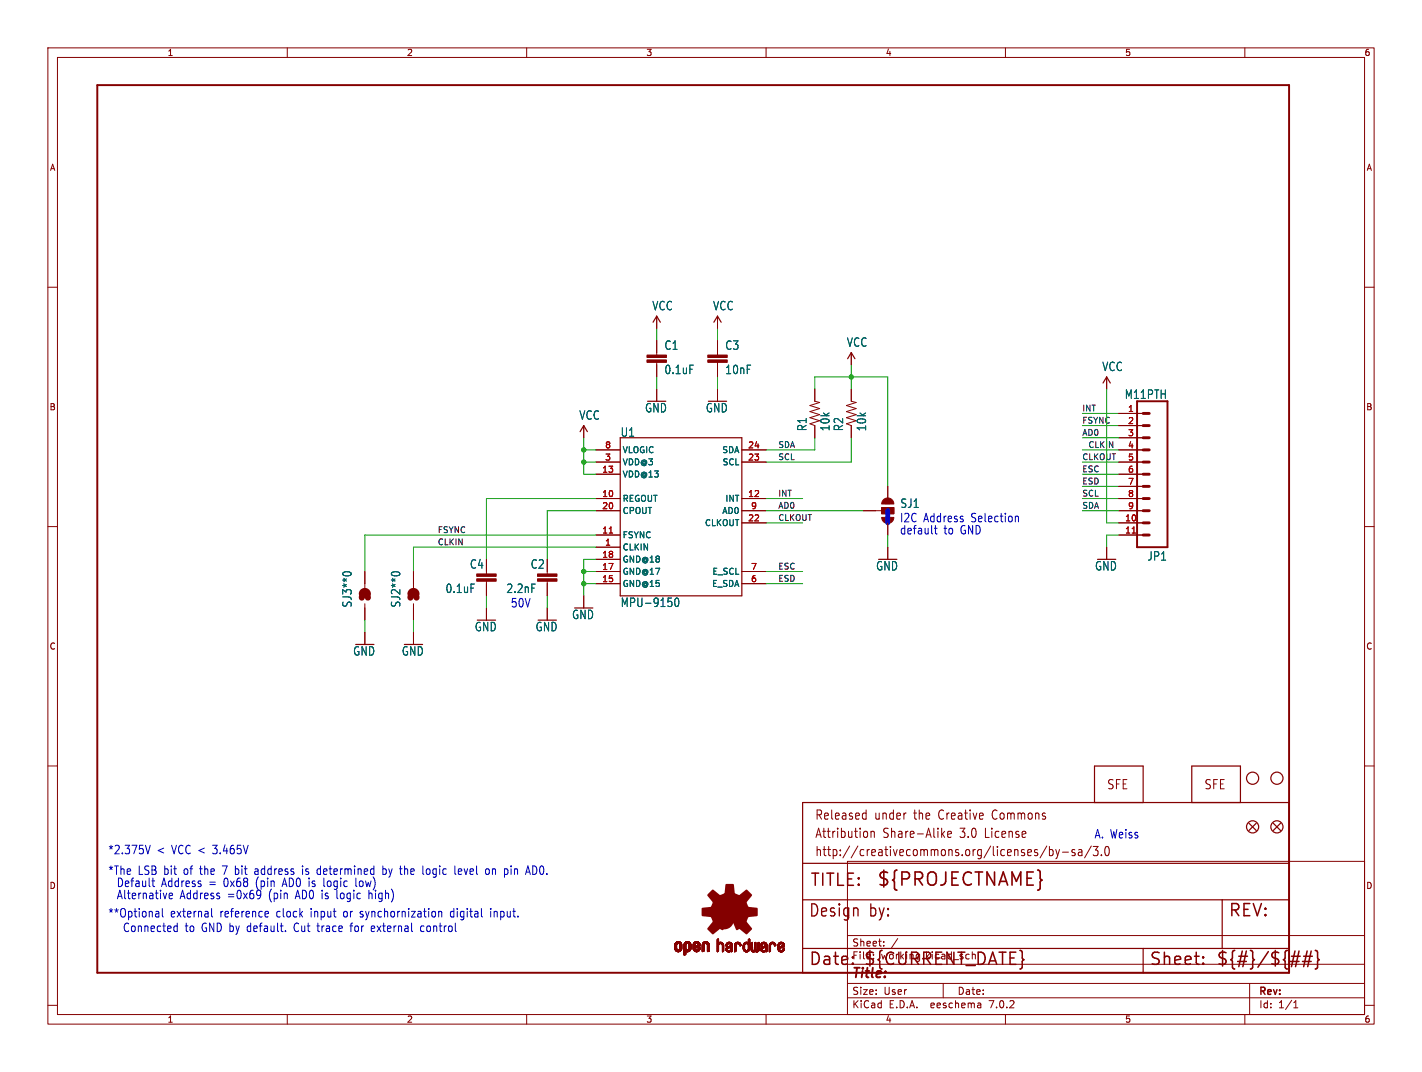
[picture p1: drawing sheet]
<svg xmlns="http://www.w3.org/2000/svg" width="297mm" height="224mm" viewBox="0 0 297 224" stroke-linecap="round" stroke-linejoin="round" font-family="sans-serif">
<defs><g id="words">
<text font-size="3.8" fill="#840000" x="183.1" y="185.4">${PROJECTNAME}</text>
<g font-size="3.5" fill="#840000">
<text x="169.2" y="185.4">TITLE:</text>
<text x="168.9" y="191.8">Design</text>
<text x="181.5" y="191.8">by:</text>
<text x="256.5" y="191.8">REV:</text>
<text x="168.9" y="201.9">Date:</text>
<text x="180.3" y="201.9">${CURRENT_DATE}</text>
<text x="240" y="201.9">Sheet:</text>
<text x="254" y="201.9">${#}/${##}</text>
</g>
<text font-size="2.8" fill="#840000" x="178" y="204.7">Title:</text>
<g font-size="2.7" fill="#840000">
<text x="231.1" y="165.1">SFE</text>
<text x="251.5" y="165.1">SFE</text>
<text x="170.2" y="171.5">Released</text>
<text x="182.6" y="171.5">under</text>
<text x="190.9" y="171.5">the</text>
<text x="196.2" y="171.5">Creative</text>
<text x="207.6" y="171.5">Commons</text>
<text x="170.2" y="175.3">Attribution</text>
<text x="170.2" y="179.1">http://creativecommons.org/licenses/by-sa/3.0</text>
<text x="184.4" y="175.3">Share-Alike</text>
<text x="200.6" y="175.3">3.0</text>
<text x="205.9" y="175.3">License</text>
</g>
<g font-size="2.5" fill="#006464">
<text x="136.2" y="65">VCC</text>
<text x="148.9" y="65">VCC</text>
<text x="138.7" y="73.2">C1</text>
<text x="151.4" y="73.2">C3</text>
<text x="176.8" y="72.6">VCC</text>
<text x="230.2" y="77.7">VCC</text>
<text x="138.7" y="78.3">0.1uF</text>
<text x="151.4" y="78.3">10nF</text>
<text x="234.9" y="83.5">M11PTH</text>
<text x="120.9" y="87.8">VCC</text>
<text x="134.7" y="86.3">GND</text>
<text x="147.4" y="86.3">GND</text>
<text x="129.6" y="91.4">U1</text>
<text x="168.6" y="90.1" transform="rotate(-90 168.6 90.1)">R1</text>
<text x="173.4" y="90.1" transform="rotate(-90 173.4 90.1)">10k</text>
<text x="176.3" y="90.1" transform="rotate(-90 176.3 90.1)">R2</text>
<text x="181.1" y="90.1" transform="rotate(-90 181.1 90.1)">10k</text>
<text x="188" y="106.3">SJ1</text>
<text x="98.1" y="119">C4</text>
<text x="110.8" y="119">C2</text>
<text x="182.9" y="119.3">GND</text>
<text x="228.6" y="119.3">GND</text>
<text x="239.6" y="117.3">JP1</text>
<text x="93" y="124">0.1uF</text>
<text x="105.7" y="124">2.2nF</text>
<text x="73.6" y="127" transform="rotate(-90 73.6 127)">SJ3**0</text>
<text x="83.8" y="127" transform="rotate(-90 83.8 127)">SJ2**0</text>
<text x="119.4" y="129.5">GND</text>
<text x="129.6" y="127">MPU-9150</text>
<text x="73.7" y="137.1">GND</text>
<text x="83.9" y="137.1">GND</text>
<text x="99.1" y="132">GND</text>
<text x="111.8" y="132">GND</text>
</g>
<g font-size="2.5" fill="#0000c2">
<text x="188" y="109.2">I2C Address</text>
<text x="188" y="111.8">default</text>
<text x="197.1" y="111.8">to GND</text>
<text x="202.8" y="109.2">Selection</text>
<text x="106.7" y="127">50V</text>
<text x="22.6" y="178.6">*2.375V</text>
<text x="32.8" y="178.6">&lt;</text>
<text x="35.9" y="178.6">VCC &lt;</text>
<text x="44.5" y="178.6">3.465V</text>
<text x="228.6" y="175.3">A. Weiss</text>
<text x="22.6" y="182.9">*The</text>
<text x="24.4" y="185.4">Default</text>
<text x="28.8" y="182.9">LSB bit</text>
<text x="33.7" y="185.4">Address</text>
<text x="38.4" y="182.9">of the</text>
<text x="43.6" y="185.4">=</text>
<text x="46.6" y="182.9">7 bit</text>
<text x="46.7" y="185.4">0x68</text>
<text x="53.5" y="182.9">address</text>
<text x="53.5" y="185.4">(pin</text>
<text x="59.2" y="185.4">AD0 is logic</text>
<text x="63.5" y="182.9">is determined</text>
<text x="74.6" y="185.4">low)</text>
<text x="80.4" y="182.9">by the</text>
<text x="88.9" y="182.9">logic</text>
<text x="95.7" y="182.9">level</text>
<text x="102.2" y="182.9">on pin</text>
<text x="110.9" y="182.9">AD0.</text>
<text x="22.6" y="191.8">**Optional</text>
<text x="24.4" y="188">Alternative</text>
<text x="35.6" y="191.8">external</text>
<text x="37.6" y="188">Address</text>
<text x="45.9" y="191.8">reference</text>
<text x="47.5" y="188">=0x69</text>
<text x="56.1" y="188">(pin</text>
<text x="57.7" y="191.8">clock</text>
<text x="61.8" y="188">AD0 is logic</text>
<text x="64.9" y="191.8">input</text>
<text x="71.9" y="191.8">or synchornization</text>
<text x="77.3" y="188">high)</text>
<text x="94.3" y="191.8">digital</text>
<text x="102.8" y="191.8">input.</text>
<text x="25.7" y="194.8">Connected</text>
<text x="38.6" y="194.8">to GND by default.</text>
<text x="61.5" y="194.8">Cut trace</text>
<text x="73.5" y="194.8">for</text>
<text x="77.9" y="194.8">external</text>
<text x="88.3" y="194.8">control</text>
</g>
<g font-size="2.1" fill="#840000">
<text x="178" y="197.9">Sheet:</text>
<text x="186.2" y="197.9">/</text>
<text x="178" y="200.6">File:</text>
<text x="184" y="200.6">working.kicad_sch</text>
<text x="178" y="208">Size:</text>
<text x="184.6" y="208">User</text>
<text x="200" y="208">Date:</text>
<text x="263" y="208.2">Rev:</text>
<text x="178" y="210.8">KiCad</text>
<text x="185.7" y="210.8">E.D.A.</text>
<text x="194.4" y="210.8">eeschema</text>
<text x="206.7" y="210.8">7.0.2</text>
<text x="263" y="210.8">Id:</text>
<text x="267" y="210.8">1/1</text>
</g>
<g font-size="1.8" fill="#840000">
<text x="35" y="11.8">1</text>
<text x="85" y="11.8">2</text>
<text x="135" y="11.8">3</text>
<text x="185" y="11.8">4</text>
<text x="235" y="11.8">5</text>
<text x="285" y="11.8">6</text>
<text x="10.4" y="35.8">A</text>
<text x="285.4" y="35.8">A</text>
<text x="10.3" y="85.8">B</text>
<text x="285.3" y="85.8">B</text>
<text x="10.3" y="135.8">C</text>
<text x="285.3" y="135.8">C</text>
<text x="10.3" y="185.8">D</text>
<text x="285.3" y="185.8">D</text>
<text x="35" y="213.8">1</text>
<text x="85" y="213.8">2</text>
<text x="135" y="213.8">3</text>
<text x="185" y="213.8">4</text>
<text x="235" y="213.8">5</text>
<text x="285" y="213.8">6</text>
</g>
<g font-size="1.8" fill="#a90000">
<text x="235.6" y="86.1">1</text>
<text x="235.6" y="88.6">2</text>
<text x="126.3" y="93.7">8</text>
<text x="156.2" y="93.7">24</text>
<text x="235.6" y="91.2">3</text>
<text x="235.6" y="93.7">4</text>
<text x="125.7" y="98.8">13</text>
<text x="126.3" y="96.3">3</text>
<text x="156.2" y="96.3">23</text>
<text x="235.6" y="96.3">5</text>
<text x="235.6" y="98.8">6</text>
<text x="235.6" y="101.3">7</text>
<text x="125.7" y="103.9">10</text>
<text x="125.7" y="106.4">20</text>
<text x="156.2" y="103.9">12</text>
<text x="156.8" y="106.4">9</text>
<text x="235.6" y="103.9">8</text>
<text x="235.6" y="106.4">9</text>
<text x="125.7" y="111.5">11</text>
<text x="156.2" y="109">22</text>
<text x="234.9" y="109">10</text>
<text x="234.9" y="111.5">11</text>
<text x="125.7" y="119.1">17</text>
<text x="125.7" y="116.6">18</text>
<text x="126.3" y="114">1</text>
<text x="156.8" y="119.1">7</text>
<text x="125.7" y="121.7">15</text>
<text x="156.8" y="121.7">6</text>
</g>
<g font-size="1.8" fill="#006464">
<text x="130" y="94.8">VLOGIC</text>
<text x="150.7" y="94.8">SDA</text>
<text x="130" y="99.9">VDD@13</text>
<text x="130" y="97.3">VDD@3</text>
<text x="150.8" y="97.3">SCL</text>
<text x="130" y="105">REGOUT</text>
<text x="130" y="107.5">CPOUT</text>
<text x="150.7" y="107.5">AD0</text>
<text x="151.4" y="105">INT</text>
<text x="130" y="112.6">FSYNC</text>
<text x="147.1" y="110">CLKOUT</text>
<text x="130" y="115.1">CLKIN</text>
<text x="130" y="117.7">GND@18</text>
<text x="130" y="122.7">GND@15</text>
<text x="130" y="120.2">GND@17</text>
<text x="148.6" y="122.7">E_SDA</text>
<text x="148.7" y="120.2">E_SCL</text>
</g>
<g font-size="1.7" fill="#0f0f0f">
<text x="226.1" y="86">INT</text>
<text x="226.1" y="88.6">FSYNC</text>
<text x="162.6" y="93.6">SDA</text>
<text x="226.1" y="91.1">AD0</text>
<text x="227.3" y="93.6">CLKIN</text>
<text x="162.6" y="96.2">SCL</text>
<text x="226.1" y="101.3">ESD</text>
<text x="226.1" y="98.7">ESC</text>
<text x="226.1" y="96.2">CLKOUT</text>
<text x="162.6" y="103.8">INT</text>
<text x="162.6" y="106.3">AD0</text>
<text x="226.1" y="103.8">SCL</text>
<text x="226.1" y="106.3">SDA</text>
<text x="91.4" y="111.4">FSYNC</text>
<text x="91.4" y="114">CLKIN</text>
<text x="162.6" y="108.9">CLKOUT</text>
<text x="162.6" y="119">ESC</text>
<text x="162.6" y="121.6">ESD</text>
</g>
</g></defs>
<g fill="none" stroke="#840000" stroke-width=".21">
<path d="M10 10h277v203.9h-277zM12 12h273v199.9h-273zM60 10v2M110 10v2M160 10v2M210 10v2M260 10v2M10 60h2M285 60h2M137.2 66v2.6M137.2 71.1v3.1M137.2 75.7v3"/>
<path d="M149.9 66v2.6M149.9 71.1v3.1M149.9 75.7v3M177.8 73.7v2.5M231.1 78.7v2.6M121.9 88.9v2.5M124.5 99.1h5M124.5 96.5h5M124.5 94h5M137.2 81.3v2.5M149.9 81.3v2.5M154.9 96.5h5.1"/>
<path d="M154.9 94h5.1M170.2 81.3v2.5l1 .3-2 .6 2 .6-2 .7 2 .6-2 .6 2 .7-2 .6 1 .4v2.5M177.8 81.3v2.5l1 .3-2 .6 2 .6-2 .7 2 .6-2 .6 2 .7-2 .6 1 .4v2.5M233.7 99.1h5.1M233.7 96.5h5.1M233.7 94h5.1M233.7 86.4h5.1M233.7 88.9h5.1M233.7 91.4h5.1M10 110h2M76.2 119.4v3.4M86.4 119.4v3.4"/>
<path d="M101.6 116.8v3.1M114.3 116.8v3.1M124.5 106.7h5M124.5 114.3h5M124.5 104.1h5M124.5 111.8h5M124.5 119.4h5M124.5 116.8h5M154.9 106.7h5.1M154.9 104.1h5.1M154.9 119.4h5.1M154.9 109.2h5.1"/>
<path d="M180.3 106.7h3.8M184.1 106h2.6v1.3h-2.6zM185.4 101.6v2.5M185.4 109.2v2.6M185.4 114.3v2.5M231.1 114.3v2.5M233.7 106.7h5.1M233.7 104.1h5.1M233.7 111.8h5.1M233.7 109.2h5.1M233.7 101.6h5.1M285 110h2"/>
<path d="M76.2 126.1v3.4M76.2 132.1v2.5M86.4 126.1v3.4M86.4 132.1v2.5M101.6 121.4v3.1M101.6 127v2.5M114.3 121.4v3.1M114.3 127v2.5M121.9 124.5v2.5M124.5 121.9h5M154.9 121.9h5.1M10 160h2"/>
<path d="M285 160h2M177 179.9h108v32h-108zM180.4 169.8l.5 .1M180.9 169.2v1.9M180.9 171l-.5 .1M181.9 173.6v1.3M181.9 173.8l.2-.2 .4 .1 .1 1.2M196.8 174.2l.5 .7M197.3 173.6l-.6 .8M197.9 174.3l.8-.2-.1-.4-.4-.1-.3 .3 .1 .9h.6M218.6 176.7l-1.4 2.5M219.2 176.8v1.9"/>
<path d="M219.2 177.5h.5l.3 .3-.2 .8h-.6M220.5 177.5l.4 1.2M220.9 178.7l-.2 .5-.2 .2M221.3 177.5l-.4 1.2M221.9 178h1.3M224.5 177.5h-.4l-.2 .2v.3l.6 .2v.4h-.6M225.3 177.5h.6l.1 1.2M226 177.9l-.6 .1a.4 .4 0 0 0-.2 .4 .4 .4 0 0 0 .2 .3l.6-.1M227.9 176.7l-1.4 2.5M228.3 176.8h1l-.5 .7 .5 .2v.9l-.3 .1h-.4l-.3-.1M230 178.6v.1M231 176.9l.3-.1a1.34 1.34 0 0 1 0 1.9h-.2a1.44 1.44 0 0 1-.1-1.8z"/>
<path d="M177 195.4h108M184.6 197.5v.1M184.6 196.7v.1M10 210h2M60 211.9v2M110 211.9v2M160 211.9v2M177 208.4h108M177 205.4h108M177 201.4h108M197 205.4v3M204.6 209.5l.3 .2v.8"/>
<path d="M204.9 210.4l-.5 .1M204.9 209.9h-.5M210 211.9v2M260 211.9v2M261 205.4v6.5M270.2 210.5h.9M270.2 209.4l.4-.4v1.5M285 210h2"/>
</g>
<path d="M20.3 17.8h248.9v185.4h-248.9zM237.5 83.8h6.3v30.5h-6.3z" fill="none" stroke="#840000" stroke-width=".41"/>
<g fill="#840000" stroke="#840000" stroke-width=".21">
<path d="M184.1 108.1h2.6a1.27 1.27 0 0 1-1.3 1.2 1.27 1.27 0 0 1-1.3-1.2z"/>
<path d="M184.1 106h2.6v1.3h-2.6z"/>
<path d="M184.5 104.4a1.27 1.27 0 0 1 1.4-.3 1.27 1.27 0 0 1 .8 1.2h-2.6z"/>
<path d="M140.9 198.1h.4z"/>
<path d="M140.9 198l.4 .1z"/>
<path d="M140.9 198h.4z"/>
<path d="M140.9 197.9l.4 .1z"/>
<path d="M140.9 197.9h.4z"/>
<path d="M140.9 197.8l.4 .1z"/>
<path d="M140.9 197.8h.4z"/>
<path d="M140.9 197.7l.4 .1z"/>
<path d="M140.9 197.7h.4z"/>
<path d="M140.9 197.6l.4 .1z"/>
<path d="M140.9 197.6h.4z"/>
<path d="M140.9 197.5l.4 .1z"/>
<path d="M140.9 197.5h.4z"/>
<path d="M140.9 197.4l.4 .1z"/>
<path d="M140.9 197.4h.4z"/>
<path d="M141 198.2h.4z"/>
<path d="M141 198.2h.3z"/>
<path d="M141 198.1l.3 .1z"/>
<path d="M141 197.4h.3z"/>
<path d="M141 197.3l.3 .1z"/>
<path d="M141 197.3h.3z"/>
<path d="M141 197.3h.4z"/>
<path d="M141 198.3h.4z"/>
<path d="M141 198.2l.4 .1z"/>
<path d="M141 197.2l.4 .1z"/>
<path d="M141 197.2h.4z"/>
<path d="M141 198.3l.5 .1z"/>
<path d="M141 198.3h.5z"/>
<path d="M141 197.1l.5 .1z"/>
<path d="M141 197.1h.5z"/>
<path d="M141 198.4h.5z"/>
<path d="M141 198.4h.6z"/>
<path d="M141 197.1h.6z"/>
<path d="M141 198.4h1.3z"/>
<path d="M141 197.1h1.3z"/>
<path d="M141 198.5h1.3z"/>
<path d="M141 198.4l1.3 .1z"/>
<path d="M141 197l1.3 .1z"/>
<path d="M141 197h1.3z"/>
<path d="M141.1 198.5h1.2z"/>
<path d="M141.1 197h1.2z"/>
<path d="M141.1 197h1.1z"/>
<path d="M141.1 198.5h1.1z"/>
<path d="M141.1 196.9l1.1 .1z"/>
<path d="M141.1 198.5l1.1 .1z"/>
<path d="M141.1 196.9h1.1z"/>
<path d="M141.1 198.6h1.1z"/>
<path d="M141.2 198.6h1z"/>
<path d="M141.2 196.9h1z"/>
<path d="M141.2 198.6l.9 .1z"/>
<path d="M141.2 196.8l.9 .1z"/>
<path d="M141.2 198.7h.9z"/>
<path d="M141.2 196.8h.9z"/>
<path d="M141.3 196.8h.8z"/>
<path d="M141.3 198.7h.8z"/>
<path d="M141.3 198.7h.7z"/>
<path d="M141.3 196.8h.7z"/>
<path d="M141.4 198.7l.6 .1z"/>
<path d="M141.4 196.7l.6 .1z"/>
<path d="M141.4 198.8h.5z"/>
<path d="M141.4 196.7h.5z"/>
<path d="M141.5 198.8h.4z"/>
<path d="M141.5 196.7h.4z"/>
<path d="M141.5 198.8h.3z"/>
<path d="M141.5 196.7h.3z"/>
<path d="M141.6 198.8h.2z"/>
<path d="M141.6 196.7h.2z"/>
<path d="M141.7 197.1h.6z"/>
<path d="M141.8 198.4h.5z"/>
<path d="M141.8 197.1h.5z"/>
<path d="M141.9 198.4h.5z"/>
<path d="M141.9 197.1h.4z"/>
<path d="M141.9 198.3l.5 .1z"/>
<path d="M141.9 198.3h.5z"/>
<path d="M141.9 197.1l.5 .1z"/>
<path d="M141.9 197.2h.5z"/>
<path d="M142 198.3h.4z"/>
<path d="M142 197.2h.4z"/>
<path d="M142 197.2l.4 .1z"/>
<path d="M142 198.2l.4 .1z"/>
<path d="M142 198.2h.4z"/>
<path d="M142 197.3h.4z"/>
<path d="M142 198.1l.4 .1z"/>
<path d="M142 198.1h.4z"/>
<path d="M142 198l.4 .1z"/>
<path d="M142 198h.4z"/>
<path d="M142 197.9l.4 .1z"/>
<path d="M142 197.9h.4z"/>
<path d="M142 197.8l.4 .1z"/>
<path d="M142 197.8h.4z"/>
<path d="M142 197.7l.4 .1z"/>
<path d="M142 197.7h.4z"/>
<path d="M142 197.6l.4 .1z"/>
<path d="M142 197.6h.4z"/>
<path d="M142 197.5l.4 .1z"/>
<path d="M142 197.5h.4z"/>
<path d="M142 197.4l.4 .1z"/>
<path d="M142 197.4h.4z"/>
<path d="M142 197.3l.4 .1z"/>
<path d="M142.9 199.4l.2 .1z"/>
<path d="M142.9 199.4h.2z"/>
<path d="M142.9 199.4h.3z"/>
<path d="M142.9 199.3l.3 .1z"/>
<path d="M142.9 199.3h.3z"/>
<path d="M142.9 199.2l.3 .1z"/>
<path d="M142.9 199.2h.3z"/>
<path d="M142.9 199.1l.3 .1z"/>
<path d="M142.9 199.1h.3z"/>
<path d="M142.9 199l.3 .1z"/>
<path d="M142.9 199h.3z"/>
<path d="M142.9 198.9l.3 .1z"/>
<path d="M142.9 198.9h.3z"/>
<path d="M142.9 198.8l.3 .1z"/>
<path d="M142.9 198.8h.3z"/>
<path d="M142.9 198.8h.4z"/>
<path d="M142.9 198.7l1 .1z"/>
<path d="M142.9 198.7h1z"/>
<path d="M142.9 198.7h1.1z"/>
<path d="M142.9 198.6l1.2 .1z"/>
<path d="M142.9 198.6h1.2z"/>
<path d="M142.9 198.6h1.3z"/>
<path d="M142.9 198.5l1.3 .1z"/>
<path d="M142.9 198.5h1.3z"/>
<path d="M142.9 198.4l1.3 .1z"/>
<path d="M142.9 198.4h1.3z"/>
<path d="M142.9 198.4h.6z"/>
<path d="M142.9 198.4h.5z"/>
<path d="M142.9 198.3l.5 .1z"/>
<path d="M142.9 198.3h.5z"/>
<path d="M142.9 198.3h.4z"/>
<path d="M142.9 198.2l.4 .1z"/>
<path d="M142.9 198.2h.4z"/>
<path d="M142.9 198.2h.3z"/>
<path d="M142.9 198.1l.3 .1z"/>
<path d="M142.9 198.1h.3z"/>
<path d="M142.9 198l.3 .1z"/>
<path d="M142.9 198h.3z"/>
<path d="M142.9 197.9l.3 .1z"/>
<path d="M142.9 197.9h.3z"/>
<path d="M142.9 197.8l.3 .1z"/>
<path d="M142.9 197.8h.3z"/>
<path d="M142.9 197.7l.3 .1z"/>
<path d="M142.9 197.7h.3z"/>
<path d="M142.9 197.6l.3 .1z"/>
<path d="M142.9 197.6h.3z"/>
<path d="M142.9 197.5l.3 .1z"/>
<path d="M142.9 197.5h.3z"/>
<path d="M142.9 197.4l.3 .1z"/>
<path d="M142.9 197.4h.3z"/>
<path d="M142.9 197.3l.3 .1z"/>
<path d="M142.9 197.3h.3z"/>
<path d="M142.9 197.3h.4z"/>
<path d="M142.9 199.5h.1z"/>
<path d="M142.9 197.2l.4 .1z"/>
<path d="M142.9 197.2h.4z"/>
<path d="M142.9 197.2h.5z"/>
<path d="M142.9 197.1l.5 .1z"/>
<path d="M142.9 197.1h.5z"/>
<path d="M142.9 197.1h.6z"/>
<path d="M142.9 197.1h1.3z"/>
<path d="M142.9 197l1.3 .1z"/>
<path d="M142.9 197h1.3z"/>
<path d="M143 197h1.2z"/>
<path d="M143 196.9l1.2 .1z"/>
<path d="M143 196.9h1.2z"/>
<path d="M143 196.9h1.1z"/>
<path d="M143.1 196.9h1z"/>
<path d="M143.1 196.8l1 .1z"/>
<path d="M143.1 196.8h.9z"/>
<path d="M143.2 196.8h.8z"/>
<path d="M143.2 196.8h.7z"/>
<path d="M143.3 196.7l.6 .1z"/>
<path d="M143.3 198.8h.5z"/>
<path d="M143.3 196.7h.5z"/>
<path d="M143.4 198.8h.4z"/>
<path d="M143.4 196.7h.4z"/>
<path d="M143.4 196.7h.3z"/>
<path d="M143.5 198.8h.2z"/>
<path d="M143.5 196.7h.2z"/>
<path d="M143.6 197.1h.6z"/>
<path d="M143.7 198.4h.5z"/>
<path d="M143.7 198.4h.6z"/>
<path d="M143.7 197.1h.6z"/>
<path d="M143.8 198.4h.5z"/>
<path d="M143.8 197.1h.5z"/>
<path d="M143.8 198.3l.5 .1z"/>
<path d="M143.8 197.1l.5 .1z"/>
<path d="M143.8 198.3h.5z"/>
<path d="M143.8 197.2h.5z"/>
<path d="M143.9 198.3h.4z"/>
<path d="M143.9 197.2h.4z"/>
<path d="M143.9 197.2l.4 .1z"/>
<path d="M143.9 198.2l.4 .1z"/>
<path d="M143.9 197.3h.4z"/>
<path d="M143.9 198.2h.4z"/>
<path d="M143.9 198.1l.4 .1z"/>
<path d="M143.9 198.1h.4z"/>
<path d="M143.9 197.4h.4z"/>
<path d="M143.9 197.3l.4 .1z"/>
<path d="M143.9 198l.4 .1z"/>
<path d="M143.9 198h.4z"/>
<path d="M143.9 197.9l.4 .1z"/>
<path d="M143.9 197.9h.4z"/>
<path d="M143.9 197.8l.4 .1z"/>
<path d="M143.9 197.8h.4z"/>
<path d="M143.9 197.7l.4 .1z"/>
<path d="M143.9 197.7h.4z"/>
<path d="M143.9 197.6l.4 .1z"/>
<path d="M143.9 197.6h.4z"/>
<path d="M143.9 197.5l.4 .1z"/>
<path d="M143.9 197.5h.4z"/>
<path d="M143.9 197.4l.4 .1z"/>
<path d="M144.8 198.2h.4z"/>
<path d="M144.8 198.1l.4 .1z"/>
<path d="M144.8 198.1h.4z"/>
<path d="M144.8 198.1h.5z"/>
<path d="M144.8 198l.5 .1z"/>
<path d="M144.8 198h.5z"/>
<path d="M144.8 198h.6z"/>
<path d="M144.8 198h.7z"/>
<path d="M144.8 197.9l.7 .1z"/>
<path d="M144.8 197.9h.7z"/>
<path d="M144.8 197.9h.8z"/>
<path d="M144.8 197.9h.9z"/>
<path d="M144.8 197.8l.9 .1z"/>
<path d="M144.8 197.8h.9z"/>
<path d="M144.8 197.8h1z"/>
<path d="M144.8 197.8h1.1z"/>
<path d="M144.8 197.7l1.1 .1z"/>
<path d="M144.8 197.7h1.2z"/>
<path d="M144.8 197.7h1.3z"/>
<path d="M144.8 197.6l1.4 .1z"/>
<path d="M144.8 197.6h1.4z"/>
<path d="M144.8 197.6h.4z"/>
<path d="M144.8 197.6h.3z"/>
<path d="M144.8 197.5l.3 .1z"/>
<path d="M144.8 197.5h.3z"/>
<path d="M144.8 197.4l.3 .1z"/>
<path d="M144.8 197.4h.3z"/>
<path d="M144.8 197.4h.4z"/>
<path d="M144.8 197.3l.4 .1z"/>
<path d="M144.8 197.3h.4z"/>
<path d="M144.8 198.3h.5z"/>
<path d="M144.8 198.3h.4z"/>
<path d="M144.8 198.2l.4 .1z"/>
<path d="M144.8 197.2l.4 .1z"/>
<path d="M144.8 197.2h.4z"/>
<path d="M144.8 198.4h.5z"/>
<path d="M144.8 198.3l.5 .1z"/>
<path d="M144.8 197.2h.5z"/>
<path d="M144.8 197.1l.5 .1z"/>
<path d="M144.8 197.1h.5z"/>
<path d="M144.8 198.4h.6z"/>
<path d="M144.8 197.1h.6z"/>
<path d="M144.8 198.4h1.3z"/>
<path d="M144.9 198.5h1.2z"/>
<path d="M144.9 198.4l1.2 .1z"/>
<path d="M144.9 197.1h1.2z"/>
<path d="M144.9 197l1.2 .1z"/>
<path d="M144.9 197h1.2z"/>
<path d="M144.9 198.5l1.1 .1z"/>
<path d="M144.9 198.6h1.1z"/>
<path d="M144.9 196.9l1.2 .1z"/>
<path d="M144.9 196.9h1.2z"/>
<path d="M145 198.6h1z"/>
<path d="M145 196.9h1z"/>
<path d="M145 198.6l1 .1z"/>
<path d="M145 196.8l1 .1z"/>
<path d="M145 198.7h.9z"/>
<path d="M145.1 196.8h.9z"/>
<path d="M145.1 198.7h.8z"/>
<path d="M145.1 196.8h.8z"/>
<path d="M145.1 196.8h.7z"/>
<path d="M145.2 198.7h.6z"/>
<path d="M145.2 196.7l.6 .1z"/>
<path d="M145.2 198.7l.6 .1z"/>
<path d="M145.2 196.7h.6z"/>
<path d="M145.2 198.8h.6z"/>
<path d="M145.2 197.6h1z"/>
<path d="M145.3 197.6h.9z"/>
<path d="M145.3 196.7h.4z"/>
<path d="M145.3 198.8h.4z"/>
<path d="M145.3 198.8h.3z"/>
<path d="M145.4 198.8h.2z"/>
<path d="M145.4 197.6h.8z"/>
<path d="M145.4 196.7h.2z"/>
<path d="M145.4 197.5l.8 .1z"/>
<path d="M145.4 197.5h.8z"/>
<path d="M145.5 197.5h.7z"/>
<path d="M145.6 197.5h.6z"/>
<path d="M145.6 197.1h.5z"/>
<path d="M145.6 198.4h.5z"/>
<path d="M145.6 197.1h.6z"/>
<path d="M145.6 197.4l.6 .1z"/>
<path d="M145.7 198.4h.5z"/>
<path d="M145.7 197.4h.5z"/>
<path d="M145.7 197.1h.5z"/>
<path d="M145.7 197.1l.5 .1z"/>
<path d="M145.7 198.3l.5 .1z"/>
<path d="M145.7 197.2h.5z"/>
<path d="M145.7 198.3h.5z"/>
<path d="M145.8 198.3h.4z"/>
<path d="M145.8 197.2h.4z"/>
<path d="M145.8 197.4h.4z"/>
<path d="M145.8 197.2l.4 .1z"/>
<path d="M145.8 197.3h.4z"/>
<path d="M145.8 198.2l.4 .1z"/>
<path d="M145.8 198.2h.4z"/>
<path d="M145.8 197.3l.4 .1z"/>
<path d="M145.8 198.1l.4 .1z"/>
<path d="M145.8 198.1h.4z"/>
<path d="M145.9 198.1h.3z"/>
<path d="M145.9 198l.3 .1z"/>
<path d="M145.9 198h.3z"/>
<path d="M146 198h.2z"/>
<path d="M146 197.9l.2 .1z"/>
<path d="M146 197.9h.2z"/>
<path d="M146.7 198.7h.2z"/>
<path d="M146.7 198.7h.3z"/>
<path d="M146.7 198.6l.3 .1z"/>
<path d="M146.7 198.6h.4z"/>
<path d="M146.7 198.5l.4 .1z"/>
<path d="M146.7 198.5h.4z"/>
<path d="M146.7 198.4l.4 .1z"/>
<path d="M146.7 198.4h.4z"/>
<path d="M146.7 198.3l.4 .1z"/>
<path d="M146.7 198.3h.4z"/>
<path d="M146.7 198.2l.4 .1z"/>
<path d="M146.7 198.2h.4z"/>
<path d="M146.7 198.1l.4 .1z"/>
<path d="M146.7 198.1h.4z"/>
<path d="M146.7 198l.4 .1z"/>
<path d="M146.7 198h.4z"/>
<path d="M146.7 197.9l.4 .1z"/>
<path d="M146.7 197.9h.4z"/>
<path d="M146.7 197.8l.4 .1z"/>
<path d="M146.7 197.8h.4z"/>
<path d="M146.7 197.7l.4 .1z"/>
<path d="M146.7 197.7h.4z"/>
<path d="M146.7 197.6l.4 .1z"/>
<path d="M146.7 197.6h.4z"/>
<path d="M146.7 197.5l.4 .1z"/>
<path d="M146.7 197.5h.4z"/>
<path d="M146.7 197.4l.4 .1z"/>
<path d="M146.7 197.4h.4z"/>
<path d="M146.7 197.3l.4 .1z"/>
<path d="M146.7 197.3h.4z"/>
<path d="M146.7 198.7l.2 .1z"/>
<path d="M146.7 198.8h.1z"/>
<path d="M146.7 197.2l.4 .1z"/>
<path d="M146.7 197.2h.4z"/>
<path d="M146.7 197.2h.5z"/>
<path d="M146.7 197.1l.5 .1z"/>
<path d="M146.7 197.1h.5z"/>
<path d="M146.7 197.1h.6z"/>
<path d="M146.8 197.1h.6z"/>
<path d="M146.8 197.1h1.3z"/>
<path d="M146.8 197l1.3 .1z"/>
<path d="M146.8 197h1.3z"/>
<path d="M146.8 197h1.2z"/>
<path d="M146.8 196.9l1.2 .1z"/>
<path d="M146.8 196.9h1.2z"/>
<path d="M146.9 196.9h1.1z"/>
<path d="M146.9 196.9h1z"/>
<path d="M146.9 196.8l1 .1z"/>
<path d="M146.9 196.8h1z"/>
<path d="M147 196.8h.8z"/>
<path d="M147.1 196.8h.6z"/>
<path d="M147.1 196.7l.6 .1z"/>
<path d="M147.1 196.7h.6z"/>
<path d="M147.2 196.7h.4z"/>
<path d="M147.3 196.7h.3z"/>
<path d="M147.3 196.7h.2z"/>
<path d="M147.5 197.1h.6z"/>
<path d="M147.6 197.1h.5z"/>
<path d="M147.6 197.1l.5 .1z"/>
<path d="M147.6 197.2h.5z"/>
<path d="M147.7 197.2h.4z"/>
<path d="M147.7 197.2l.4 .1z"/>
<path d="M147.7 197.3h.4z"/>
<path d="M147.7 198.7h.3z"/>
<path d="M147.7 198.7h.4z"/>
<path d="M147.7 198.6l.4 .1z"/>
<path d="M147.7 198.6h.5z"/>
<path d="M147.7 198.5l.5 .1z"/>
<path d="M147.7 198.5h.5z"/>
<path d="M147.7 198.4l.5 .1z"/>
<path d="M147.7 198.4h.5z"/>
<path d="M147.7 198.3l.5 .1z"/>
<path d="M147.7 198.3h.5z"/>
<path d="M147.7 198.2l.5 .1z"/>
<path d="M147.7 198.2h.5z"/>
<path d="M147.7 198.1l.5 .1z"/>
<path d="M147.7 198.1h.5z"/>
<path d="M147.7 198l.5 .1z"/>
<path d="M147.7 198h.5z"/>
<path d="M147.7 197.9l.5 .1z"/>
<path d="M147.7 197.9h.5z"/>
<path d="M147.7 197.8l.5 .1z"/>
<path d="M147.7 197.8h.5z"/>
<path d="M147.7 197.7l.5 .1z"/>
<path d="M147.7 197.7h.5z"/>
<path d="M147.7 197.6l.5 .1z"/>
<path d="M147.7 197.6h.5z"/>
<path d="M147.7 197.5l.5 .1z"/>
<path d="M147.7 197.5h.5z"/>
<path d="M147.7 197.4l.5 .1z"/>
<path d="M147.7 197.4h.5z"/>
<path d="M147.7 197.3l.5 .1z"/>
<path d="M147.8 198.7l.2 .1z"/>
<path d="M147.8 198.7h.2z"/>
<path d="M147.8 198.8h.1z"/>
<path d="M149.8 198.8h.1z"/>
<path d="M149.8 198.8h.2z"/>
<path d="M149.8 196.3h.3z"/>
<path d="M149.8 198.7l.2 .1z"/>
<path d="M149.8 198.7h.2z"/>
<path d="M149.8 198.7h.3z"/>
<path d="M149.8 198.6l.3 .1z"/>
<path d="M149.8 198.6h.3z"/>
<path d="M149.8 198.5l.3 .1z"/>
<path d="M149.8 198.5h.3z"/>
<path d="M149.8 198.4l.3 .1z"/>
<path d="M149.8 198.4h.3z"/>
<path d="M149.8 198.3l.3 .1z"/>
<path d="M149.8 198.3h.3z"/>
<path d="M149.8 198.2l.3 .1z"/>
<path d="M149.8 198.2h.3z"/>
<path d="M149.8 198.1l.3 .1z"/>
<path d="M149.8 198.1h.3z"/>
<path d="M149.8 198l.3 .1z"/>
<path d="M149.8 198h.3z"/>
<path d="M149.8 197.9l.3 .1z"/>
<path d="M149.8 197.9h.3z"/>
<path d="M149.8 197.8l.3 .1z"/>
<path d="M149.8 197.8h.3z"/>
<path d="M149.8 197.7l.3 .1z"/>
<path d="M149.8 197.7h.3z"/>
<path d="M149.8 197.6l.3 .1z"/>
<path d="M149.8 197.6h.3z"/>
<path d="M149.8 197.5l.3 .1z"/>
<path d="M149.8 197.5h.3z"/>
<path d="M149.8 197.4l.3 .1z"/>
<path d="M149.8 197.4h.3z"/>
<path d="M149.8 197.3l.3 .1z"/>
<path d="M149.8 197.3h.3z"/>
<path d="M149.8 197.3h.4z"/>
<path d="M149.8 197.2l.4 .1z"/>
<path d="M149.8 197.2h.4z"/>
<path d="M149.8 197.2h.5z"/>
<path d="M149.8 197.1l.5 .1z"/>
<path d="M149.8 197.1h.5z"/>
<path d="M149.8 197.1h.6z"/>
<path d="M149.8 197.1h1.2z"/>
<path d="M149.8 197l1.2 .1z"/>
<path d="M149.8 197h1.2z"/>
<path d="M149.8 197h1.1z"/>
<path d="M149.8 196.9l1.1 .1z"/>
<path d="M149.8 196.9h1.1z"/>
<path d="M149.8 196.9h1z"/>
<path d="M149.8 196.9h.3z"/>
<path d="M149.8 196.8l.3 .1z"/>
<path d="M149.8 196.8h.3z"/>
<path d="M149.8 196.7l.3 .1z"/>
<path d="M149.8 196.7h.3z"/>
<path d="M149.8 196.6l.3 .1z"/>
<path d="M149.8 196.6h.3z"/>
<path d="M149.8 196.5l.3 .1z"/>
<path d="M149.8 196.5h.3z"/>
<path d="M149.8 196.4l.3 .1z"/>
<path d="M149.8 196.4h.3z"/>
<path d="M149.8 196.3l.3 .1z"/>
<path d="M149.8 196.2l.3 .1z"/>
<path d="M149.8 196.2h.3z"/>
<path d="M149.9 196.2h.2z"/>
<path d="M150.2 196.9h.6z"/>
<path d="M150.2 196.9h.5z"/>
<path d="M150.3 196.8l.4 .1z"/>
<path d="M150.3 196.8h.4z"/>
<path d="M150.5 197.1h.5z"/>
<path d="M150.6 197.1h.4z"/>
<path d="M150.7 197.1l.4 .1z"/>
<path d="M150.7 197.2h.4z"/>
<path d="M150.8 197.2h.3z"/>
<path d="M150.8 197.2l.3 .1z"/>
<path d="M150.8 197.3h.3z"/>
<path d="M150.8 197.3l.3 .1z"/>
<path d="M150.8 197.4h.3z"/>
<path d="M150.9 197.4h.2z"/>
<path d="M150.9 197.5h.2z"/>
<path d="M150.9 197.4l.2 .1z"/>
<path d="M150.9 198.8h.1z"/>
<path d="M150.9 198.8h.2z"/>
<path d="M150.9 198.7l.2 .1z"/>
<path d="M150.9 198.7h.2z"/>
<path d="M150.9 198.6l.2 .1z"/>
<path d="M150.9 198.6h.2z"/>
<path d="M150.9 198.5l.2 .1z"/>
<path d="M150.9 198.5h.2z"/>
<path d="M150.9 198.4l.2 .1z"/>
<path d="M150.9 198.4h.2z"/>
<path d="M150.9 198.3l.2 .1z"/>
<path d="M150.9 198.3h.2z"/>
<path d="M150.9 198.2l.2 .1z"/>
<path d="M150.9 198.2h.2z"/>
<path d="M150.9 198.1l.2 .1z"/>
<path d="M150.9 198.1h.2z"/>
<path d="M150.9 198l.2 .1z"/>
<path d="M150.9 198h.2z"/>
<path d="M150.9 197.9l.2 .1z"/>
<path d="M150.9 197.9h.2z"/>
<path d="M150.9 197.8l.2 .1z"/>
<path d="M150.9 197.8h.2z"/>
<path d="M150.9 197.7l.2 .1z"/>
<path d="M150.9 197.7h.2z"/>
<path d="M150.9 197.6l.2 .1z"/>
<path d="M150.9 197.6h.2z"/>
<path d="M150.9 197.5l.2 .1z"/>
<path d="M151.6 198.4h.3z"/>
<path d="M151.6 198.3l.3 .1z"/>
<path d="M151.6 198.3h.3z"/>
<path d="M151.6 198.2l.3 .1z"/>
<path d="M151.6 198.2h.3z"/>
<path d="M151.6 197.6h.2z"/>
<path d="M151.6 197.5l.3 .1z"/>
<path d="M151.6 197.5h.3z"/>
<path d="M151.6 198.4l.4 .1z"/>
<path d="M151.6 198.4h.4z"/>
<path d="M151.6 198.2h.4z"/>
<path d="M151.6 197.6h.1z"/>
<path d="M151.6 197.4l.3 .1z"/>
<path d="M151.6 197.4h.3z"/>
<path d="M151.6 198.5h.4z"/>
<path d="M151.6 198.1l.4 .1z"/>
<path d="M151.6 198.1h.4z"/>
<path d="M151.6 197.3l.3 .1z"/>
<path d="M151.6 197.3h.3z"/>
<path d="M151.6 198.5h.5z"/>
<path d="M151.6 198.1h.5z"/>
<path d="M151.6 198.1h.6z"/>
<path d="M151.6 197.3h.4z"/>
<path d="M151.7 198.6h.8z"/>
<path d="M151.7 198.5l.4 .1z"/>
<path d="M151.7 198l.5 .1z"/>
<path d="M151.7 197.2l.3 .1z"/>
<path d="M151.7 197.2h.3z"/>
<path d="M151.7 198h.5z"/>
<path d="M151.7 197.2h.4z"/>
<path d="M151.7 198h.6z"/>
<path d="M151.7 198h.7z"/>
<path d="M151.7 197.1l.4 .1z"/>
<path d="M151.7 197.1h.5z"/>
<path d="M151.7 198.6l.8 .1z"/>
<path d="M151.7 197.9l.7 .1z"/>
<path d="M151.7 197.1h.6z"/>
<path d="M151.7 198.7h.8z"/>
<path d="M151.7 197.9h.7z"/>
<path d="M151.7 197.1h1.1z"/>
<path d="M151.8 198.7h.7z"/>
<path d="M151.8 197.9h.6z"/>
<path d="M151.8 197.1h1z"/>
<path d="M151.8 197.9h.7z"/>
<path d="M151.8 197l1 .1z"/>
<path d="M151.8 197h1z"/>
<path d="M151.8 197.9h.8z"/>
<path d="M151.8 197h.9z"/>
<path d="M151.9 197h.8z"/>
<path d="M151.9 198.7l.6 .1z"/>
<path d="M151.9 197.8l1.1 .1z"/>
<path d="M151.9 196.9l.8 .1z"/>
<path d="M151.9 198.8h.6z"/>
<path d="M151.9 196.9h.8z"/>
<path d="M151.9 197.8h1.1z"/>
<path d="M151.9 196.9h.7z"/>
<path d="M152 197.8h1z"/>
<path d="M152 198.8h.5z"/>
<path d="M152 196.9h.6z"/>
<path d="M152 198.8h.4z"/>
<path d="M152 196.9h.5z"/>
<path d="M152.1 197.8h.9z"/>
<path d="M152.1 196.8l.4 .1z"/>
<path d="M152.1 196.8h.4z"/>
<path d="M152.1 197.7l.9 .1z"/>
<path d="M152.2 197.7h.8z"/>
<path d="M152.2 198.5l.2 .1z"/>
<path d="M152.2 196.8h.2z"/>
<path d="M152.3 198.5h.1z"/>
<path d="M152.3 197.7h.7z"/>
<path d="M152.3 197.1h.6z"/>
<path d="M152.4 197.1h.5z"/>
<path d="M152.4 197.6l.6 .1z"/>
<path d="M152.4 197.6h.6z"/>
<path d="M152.5 197.1l.4 .1z"/>
<path d="M152.5 197.6h.5z"/>
<path d="M152.5 197.2h.4z"/>
<path d="M152.6 197.2h.3z"/>
<path d="M152.6 197.6h.4z"/>
<path d="M152.6 197.2l.3 .1z"/>
<path d="M152.6 197.3h.3z"/>
<path d="M152.6 197.5l.4 .1z"/>
<path d="M152.6 197.9h.4z"/>
<path d="M152.6 197.5h.4z"/>
<path d="M152.6 197.3h.4z"/>
<path d="M152.6 197.4h.4z"/>
<path d="M152.6 197.3l.4 .1z"/>
<path d="M152.7 197.9h.3z"/>
<path d="M152.7 197.5h.3z"/>
<path d="M152.7 197.4h.3z"/>
<path d="M152.7 198.8h.1z"/>
<path d="M152.7 198.8h.2z"/>
<path d="M152.7 198.7l.2 .1z"/>
<path d="M152.7 198.7h.3z"/>
<path d="M152.7 198.6l.3 .1z"/>
<path d="M152.7 198.6h.3z"/>
<path d="M152.7 198.5l.3 .1z"/>
<path d="M152.7 198.5h.3z"/>
<path d="M152.7 198.4l.3 .1z"/>
<path d="M152.7 198.4h.3z"/>
<path d="M152.7 198.3l.3 .1z"/>
<path d="M152.7 198.3h.3z"/>
<path d="M152.7 198.2l.3 .1z"/>
<path d="M152.7 198.2h.3z"/>
<path d="M152.7 198.1l.3 .1z"/>
<path d="M152.7 198.1h.3z"/>
<path d="M152.7 198l.3 .1z"/>
<path d="M152.7 198h.3z"/>
<path d="M152.7 197.9l.3 .1z"/>
<path d="M152.7 197.4l.3 .1z"/>
<path d="M153.4 198.8h.1z"/>
<path d="M153.4 198.8h.2z"/>
<path d="M153.4 198.7l.2 .1z"/>
<path d="M153.4 198.7h.3z"/>
<path d="M153.4 198.6l.3 .1z"/>
<path d="M153.4 198.6h.3z"/>
<path d="M153.4 198.5l.3 .1z"/>
<path d="M153.4 198.5h.3z"/>
<path d="M153.4 198.4l.3 .1z"/>
<path d="M153.4 198.4h.3z"/>
<path d="M153.4 198.3l.3 .1z"/>
<path d="M153.4 198.3h.3z"/>
<path d="M153.4 198.2l.3 .1z"/>
<path d="M153.4 198.2h.3z"/>
<path d="M153.4 198.1l.3 .1z"/>
<path d="M153.4 198.1h.3z"/>
<path d="M153.4 198l.3 .1z"/>
<path d="M153.4 198h.3z"/>
<path d="M153.4 197.9l.3 .1z"/>
<path d="M153.4 197.9h.3z"/>
<path d="M153.4 197.8l.3 .1z"/>
<path d="M153.4 197.8h.3z"/>
<path d="M153.4 197.7l.3 .1z"/>
<path d="M153.4 197.7h.3z"/>
<path d="M153.4 197.6l.3 .1z"/>
<path d="M153.4 197.6h.3z"/>
<path d="M153.4 197.5l.3 .1z"/>
<path d="M153.4 197.5h.3z"/>
<path d="M153.4 197.4l.3 .1z"/>
<path d="M153.4 197.4h.3z"/>
<path d="M153.4 197.3l.3 .1z"/>
<path d="M153.4 197.3h.3z"/>
<path d="M153.4 197.3h.4z"/>
<path d="M153.5 197.3h.3z"/>
<path d="M153.5 197.2l.3 .1z"/>
<path d="M153.5 197.2h.3z"/>
<path d="M153.5 197.2h.4z"/>
<path d="M153.5 197.1l.4 .1z"/>
<path d="M153.5 197.1h.5z"/>
<path d="M153.5 197.1h.6z"/>
<path d="M153.5 197.1h1.2z"/>
<path d="M153.6 197.1h1z"/>
<path d="M153.6 197l1 .1z"/>
<path d="M153.6 197h1z"/>
<path d="M153.7 197h.8z"/>
<path d="M153.7 196.9l.8 .1z"/>
<path d="M153.7 196.9h.8z"/>
<path d="M153.8 196.9h.7z"/>
<path d="M153.8 196.9h.6z"/>
<path d="M153.9 196.8l.4 .1z"/>
<path d="M153.9 196.8h.4z"/>
<path d="M154 196.8h.1z"/>
<path d="M154.1 197.1h.6z"/>
<path d="M154.2 197.1h.5z"/>
<path d="M154.3 197.1l.4 .1z"/>
<path d="M154.3 197.2h.4z"/>
<path d="M154.4 197.2h.3z"/>
<path d="M154.4 197.2l.3 .1z"/>
<path d="M154.4 197.3h.4z"/>
<path d="M154.4 197.3h.3z"/>
<path d="M154.5 197.3l.3 .1z"/>
<path d="M154.5 197.3h.3z"/>
<path d="M154.5 197.4h.3z"/>
<path d="M154.5 197.5h.2z"/>
<path d="M154.5 197.5h.3z"/>
<path d="M154.5 197.4l.3 .1z"/>
<path d="M154.5 197.6h.2z"/>
<path d="M154.5 197.5l.2 .1z"/>
<path d="M154.5 197.6h.1z"/>
<path d="M155.2 198.2h.3z"/>
<path d="M155.2 198.1l.3 .1z"/>
<path d="M155.2 198.1h.3z"/>
<path d="M155.2 198l.3 .1z"/>
<path d="M155.2 198h.3z"/>
<path d="M155.2 197.9l.3 .1z"/>
<path d="M155.2 197.9h.3z"/>
<path d="M155.2 197.8l.3 .1z"/>
<path d="M155.2 197.8h.3z"/>
<path d="M155.2 197.7l.3 .1z"/>
<path d="M155.2 197.7h.3z"/>
<path d="M155.2 197.6l.3 .1z"/>
<path d="M155.2 197.6h.3z"/>
<path d="M155.2 197.5l.3 .1z"/>
<path d="M155.2 197.5h.3z"/>
<path d="M155.2 197.4l.3 .1z"/>
<path d="M155.2 197.4h.3z"/>
<path d="M155.2 198.3h.3z"/>
<path d="M155.2 198.2l.3 .1z"/>
<path d="M155.3 198.3h.2z"/>
<path d="M155.3 197.4h.2z"/>
<path d="M155.3 198.4h.3z"/>
<path d="M155.3 198.3l.3 .1z"/>
<path d="M155.3 198.3h.3z"/>
<path d="M155.3 197.3l.3 .1z"/>
<path d="M155.3 197.3h.3z"/>
<path d="M155.3 197.2l.3 .1z"/>
<path d="M155.3 198.5h.4z"/>
<path d="M155.3 198.4l.3 .1z"/>
<path d="M155.3 197.2h.3z"/>
<path d="M155.3 197.2h.4z"/>
<path d="M155.3 198.5h.5z"/>
<path d="M155.3 197.1l.4 .1z"/>
<path d="M155.3 197.1h.5z"/>
<path d="M155.4 198.6h1.1z"/>
<path d="M155.4 198.5l.5 .1z"/>
<path d="M155.4 197.1h.4z"/>
<path d="M155.4 197.1h.5z"/>
<path d="M155.4 197.1h1.2z"/>
<path d="M155.4 198.6h1z"/>
<path d="M155.4 197l1.2 .1z"/>
<path d="M155.4 197h1.2z"/>
<path d="M155.4 198.6l1 .1z"/>
<path d="M155.4 198.7h1z"/>
<path d="M155.5 198.7h.9z"/>
<path d="M155.5 197h1.1z"/>
<path d="M155.5 198.7h.8z"/>
<path d="M155.5 196.9l1.1 .1z"/>
<path d="M155.5 196.9h1.1z"/>
<path d="M155.6 198.7l.7 .1z"/>
<path d="M155.6 196.9h1z"/>
<path d="M155.6 198.8h.7z"/>
<path d="M155.6 196.9h.6z"/>
<path d="M155.6 198.8h.6z"/>
<path d="M155.7 198.8h.5z"/>
<path d="M155.7 196.9h.5z"/>
<path d="M155.7 198.8h.4z"/>
<path d="M155.7 196.8l.4 .1z"/>
<path d="M155.7 196.8h.4z"/>
<path d="M155.8 196.8h.2z"/>
<path d="M155.9 197.1h.7z"/>
<path d="M156 198.5l.5 .1z"/>
<path d="M156 197.1h.6z"/>
<path d="M156 198.5h.5z"/>
<path d="M156.1 197.1h.5z"/>
<path d="M156.1 198.5h.4z"/>
<path d="M156.1 197.1l.5 .1z"/>
<path d="M156.1 197.2h.5z"/>
<path d="M156.2 197.2h.4z"/>
<path d="M156.2 198.5h.3z"/>
<path d="M156.2 198.4l.3 .1z"/>
<path d="M156.2 198.4h.3z"/>
<path d="M156.2 197.2l.4 .1z"/>
<path d="M156.2 197.3h.4z"/>
<path d="M156.2 198.4h.4z"/>
<path d="M156.3 198.4h.3z"/>
<path d="M156.3 197.3h.3z"/>
<path d="M156.3 196.9h.3z"/>
<path d="M156.3 198.3l.3 .1z"/>
<path d="M156.3 198.3h.3z"/>
<path d="M156.3 197.3l.3 .1z"/>
<path d="M156.3 198.2l.3 .1z"/>
<path d="M156.3 198.2h.3z"/>
<path d="M156.3 198.1h.3z"/>
<path d="M156.3 198l.3 .1z"/>
<path d="M156.3 198h.3z"/>
<path d="M156.3 197.9h.3z"/>
<path d="M156.3 197.8l.3 .1z"/>
<path d="M156.3 197.8h.3z"/>
<path d="M156.3 197.7h.3z"/>
<path d="M156.3 197.6h.3z"/>
<path d="M156.3 197.5h.3z"/>
<path d="M156.3 197.4l.3 .1z"/>
<path d="M156.3 197.4h.3z"/>
<path d="M156.3 196.8l.3 .1z"/>
<path d="M156.3 196.8h.3z"/>
<path d="M156.3 196.7h.3z"/>
<path d="M156.3 196.6h.3z"/>
<path d="M156.3 196.5h.3z"/>
<path d="M156.3 196.4l.3 .1z"/>
<path d="M156.3 196.4h.3z"/>
<path d="M156.3 196.3l.3 .1z"/>
<path d="M156.3 196.3h.3z"/>
<path d="M156.3 198.1l.3 .1z"/>
<path d="M156.3 197.9l.3 .1z"/>
<path d="M156.3 197.7l.3 .1z"/>
<path d="M156.3 197.6l.3 .1z"/>
<path d="M156.3 197.5l.3 .1z"/>
<path d="M156.3 196.7l.3 .1z"/>
<path d="M156.3 196.6l.3 .1z"/>
<path d="M156.3 196.5l.3 .1z"/>
<path d="M156.3 196.2l.3 .1z"/>
<path d="M156.3 196.2h.3z"/>
<path d="M156.4 196.2h.2z"/>
<path d="M156.5 196.2h.1z"/>
<path d="M156.9 198.3h.3z"/>
<path d="M156.9 198.2l.3 .1z"/>
<path d="M156.9 198.2h.3z"/>
<path d="M156.9 198.1l.3 .1z"/>
<path d="M156.9 198.1h.3z"/>
<path d="M156.9 198l.3 .1z"/>
<path d="M156.9 198h.3z"/>
<path d="M156.9 197.9l.3 .1z"/>
<path d="M156.9 197.9h.3z"/>
<path d="M156.9 197.8l.3 .1z"/>
<path d="M156.9 197.8h.3z"/>
<path d="M156.9 197.7l.3 .1z"/>
<path d="M156.9 197.7h.3z"/>
<path d="M156.9 197.6l.3 .1z"/>
<path d="M156.9 197.6h.3z"/>
<path d="M156.9 197.5l.3 .1z"/>
<path d="M156.9 197.5h.3z"/>
<path d="M156.9 197.4l.3 .1z"/>
<path d="M156.9 197.4h.3z"/>
<path d="M156.9 197.3l.3 .1z"/>
<path d="M156.9 197.3h.3z"/>
<path d="M156.9 197.2l.3 .1z"/>
<path d="M156.9 197.2h.3z"/>
<path d="M156.9 197.1l.3 .1z"/>
<path d="M156.9 197.1h.3z"/>
<path d="M156.9 197l.3 .1z"/>
<path d="M156.9 197h.3z"/>
<path d="M156.9 198.5h.3z"/>
<path d="M156.9 198.4l.3 .1z"/>
<path d="M156.9 198.4h.3z"/>
<path d="M156.9 198.3l.3 .1z"/>
<path d="M156.9 196.9l.3 .1z"/>
<path d="M156.9 198.5h.4z"/>
<path d="M156.9 196.9h.3z"/>
<path d="M156.9 198.5l1.6 .1z"/>
<path d="M156.9 198.6h1.6z"/>
<path d="M157 198.6h1.5z"/>
<path d="M157 196.9h.2z"/>
<path d="M157 198.7h1.5z"/>
<path d="M157 198.6l1.5 .1z"/>
<path d="M157 198.7h1.4z"/>
<path d="M157.1 198.7h1.3z"/>
<path d="M157.1 198.7l.6 .1z"/>
<path d="M157.1 198.8h.5z"/>
<path d="M157.2 198.8h.4z"/>
<path d="M157.2 198.8h.3z"/>
<path d="M157.4 198.5h.6z"/>
<path d="M157.5 198.5h.5z"/>
<path d="M157.5 198.5h.4z"/>
<path d="M157.5 198.4l.4 .1z"/>
<path d="M157.5 198.4h.4z"/>
<path d="M157.6 198.4h.3z"/>
<path d="M157.6 198.3l.3 .1z"/>
<path d="M157.6 198.3h.3z"/>
<path d="M157.6 198.2h.3z"/>
<path d="M157.6 198.1h.3z"/>
<path d="M157.6 198h.3z"/>
<path d="M157.6 197.9l.3 .1z"/>
<path d="M157.6 197.9h.3z"/>
<path d="M157.6 198.2l.3 .1z"/>
<path d="M157.6 198.1l.3 .1z"/>
<path d="M157.6 198l.3 .1z"/>
<path d="M157.6 197.8l.3 .1z"/>
<path d="M157.6 197.8h.3z"/>
<path d="M157.6 197.7l.3 .1z"/>
<path d="M157.6 197.7h.3z"/>
<path d="M157.6 197.6l.3 .1z"/>
<path d="M157.6 197.6h.3z"/>
<path d="M157.6 197.5l.3 .1z"/>
<path d="M157.6 197.5h.3z"/>
<path d="M157.6 197.4l.3 .1z"/>
<path d="M157.6 197.4h.3z"/>
<path d="M157.6 197.3l.3 .1z"/>
<path d="M157.6 197.3h.3z"/>
<path d="M157.6 197.2l.3 .1z"/>
<path d="M157.6 197.2h.3z"/>
<path d="M157.6 197.1l.3 .1z"/>
<path d="M157.6 197.1h.3z"/>
<path d="M157.6 197l.3 .1z"/>
<path d="M157.6 197h.3z"/>
<path d="M157.6 196.9l.3 .1z"/>
<path d="M157.6 196.9h.3z"/>
<path d="M157.7 196.9h.2z"/>
<path d="M157.7 198.7l.7 .1z"/>
<path d="M157.8 196.9h.1z"/>
<path d="M157.8 198.8h.5z"/>
<path d="M157.9 198.8h.4z"/>
<path d="M157.9 198.8h.3z"/>
<path d="M158.1 198.5h.4z"/>
<path d="M158.2 198.5h.4z"/>
<path d="M158.2 198.4l.4 .1z"/>
<path d="M158.2 198.4h.4z"/>
<path d="M158.3 198.4h.3z"/>
<path d="M158.3 198.3l.3 .1z"/>
<path d="M158.3 198.3h.3z"/>
<path d="M158.3 198.2l.3 .1z"/>
<path d="M158.3 198.2h.3z"/>
<path d="M158.3 198.1l.3 .1z"/>
<path d="M158.3 198.1h.3z"/>
<path d="M158.3 198l.3 .1z"/>
<path d="M158.3 198h.3z"/>
<path d="M158.3 197.9l.3 .1z"/>
<path d="M158.3 197.9h.3z"/>
<path d="M158.3 197.8l.3 .1z"/>
<path d="M158.3 197.8h.3z"/>
<path d="M158.3 197.7l.3 .1z"/>
<path d="M158.3 197.7h.3z"/>
<path d="M158.3 197.6l.3 .1z"/>
<path d="M158.3 197.6h.3z"/>
<path d="M158.3 197.5l.3 .1z"/>
<path d="M158.3 197.5h.3z"/>
<path d="M158.3 197.4l.3 .1z"/>
<path d="M158.3 197.4h.3z"/>
<path d="M158.3 197.3l.3 .1z"/>
<path d="M158.3 197.3h.3z"/>
<path d="M158.3 197.2l.3 .1z"/>
<path d="M158.3 197.2h.3z"/>
<path d="M158.3 197.1l.3 .1z"/>
<path d="M158.3 197.1h.3z"/>
<path d="M158.3 197l.3 .1z"/>
<path d="M158.3 197h.3z"/>
<path d="M158.3 196.9l.3 .1z"/>
<path d="M158.3 196.9h.3z"/>
<path d="M158.4 196.9h.2z"/>
<path d="M158.8 198.4h.4z"/>
<path d="M158.8 198.3l.4 .1z"/>
<path d="M158.8 198.3h.4z"/>
<path d="M158.8 198.2l.4 .1z"/>
<path d="M158.8 198.2h.4z"/>
<path d="M158.9 198.4l.3 .1z"/>
<path d="M158.9 198.4h.3z"/>
<path d="M158.9 198.2h.3z"/>
<path d="M158.9 197.6h.1z"/>
<path d="M158.9 197.6h.2z"/>
<path d="M158.9 197.5l.2 .1z"/>
<path d="M158.9 197.5h.2z"/>
<path d="M158.9 197.5h.3z"/>
<path d="M158.9 197.4l.3 .1z"/>
<path d="M158.9 197.4h.3z"/>
<path d="M158.9 198.5h.3z"/>
<path d="M158.9 198.1l.3 .1z"/>
<path d="M158.9 198.1h.4z"/>
<path d="M158.9 197.3l.3 .1z"/>
<path d="M158.9 197.3h.3z"/>
<path d="M158.9 198.5h.4z"/>
<path d="M158.9 198.5l.8 .1z"/>
<path d="M158.9 198.5h.5z"/>
<path d="M158.9 198.1h.5z"/>
<path d="M158.9 198.6h.8z"/>
<path d="M158.9 198l.5 .1z"/>
<path d="M158.9 198h.5z"/>
<path d="M158.9 197.2l.4 .1z"/>
<path d="M158.9 197.2h.4z"/>
<path d="M158.9 198h.6z"/>
<path d="M158.9 198h.7z"/>
<path d="M159 198.6h.7z"/>
<path d="M159 198h.6z"/>
<path d="M159 197.1l.4 .1z"/>
<path d="M159 197.1h.4z"/>
<path d="M159 197.9l.6 .1z"/>
<path d="M159 198.6l.7 .1z"/>
<path d="M159 197.9h.6z"/>
<path d="M159 197.1h.5z"/>
<path d="M159 198.7h.7z"/>
<path d="M159 197.1h1.1z"/>
<path d="M159 197.9h.7z"/>
<path d="M159 197l1.1 .1z"/>
<path d="M159 197h1.1z"/>
<path d="M159 197h1z"/>
<path d="M159.1 198.7h.7z"/>
<path d="M159.1 197.9h.7z"/>
<path d="M159.1 197h.9z"/>
<path d="M159.1 198.7l.6 .1z"/>
<path d="M159.1 197.8l.8 .1z"/>
<path d="M159.1 196.9l.9 .1z"/>
<path d="M159.2 198.8h.5z"/>
<path d="M159.2 196.9h.7z"/>
<path d="M159.2 197.8h1z"/>
<path d="M159.2 196.9h.6z"/>
<path d="M159.3 197.8h.9z"/>
<path d="M159.3 196.9h.5z"/>
<path d="M159.3 198.8h.4z"/>
<path d="M159.3 196.8l.5 .1z"/>
<path d="M159.4 196.8h.3z"/>
<path d="M159.4 197.7l.8 .1z"/>
<path d="M159.4 197.7h.8z"/>
<path d="M159.5 197.7h.7z"/>
<path d="M159.5 198.5h.2z"/>
<path d="M159.6 197.7h.6z"/>
<path d="M159.6 197.1h.5z"/>
<path d="M159.6 197.6l.6 .1z"/>
<path d="M159.6 197.6h.6z"/>
<path d="M159.7 197.6h.5z"/>
<path d="M159.7 197.1h.4z"/>
<path d="M159.7 197.1l.4 .1z"/>
<path d="M159.7 197.2h.4z"/>
<path d="M159.8 197.2h.4z"/>
<path d="M159.8 197.6h.4z"/>
<path d="M159.8 197.2l.4 .1z"/>
<path d="M159.8 197.3h.4z"/>
<path d="M159.9 197.5l.3 .1z"/>
<path d="M159.9 197.3h.3z"/>
<path d="M159.9 197.5h.3z"/>
<path d="M159.9 197.8l.3 .1z"/>
<path d="M159.9 197.3l.3 .1z"/>
<path d="M159.9 197.9h.3z"/>
<path d="M159.9 197.4h.3z"/>
<path d="M159.9 198.8h.2z"/>
<path d="M159.9 198.7l.3 .1z"/>
<path d="M159.9 198.7h.3z"/>
<path d="M159.9 198.6l.3 .1z"/>
<path d="M159.9 198.6h.3z"/>
<path d="M159.9 198.5l.3 .1z"/>
<path d="M159.9 198.5h.3z"/>
<path d="M159.9 198.4l.3 .1z"/>
<path d="M159.9 198.4h.3z"/>
<path d="M159.9 198.3l.3 .1z"/>
<path d="M159.9 198.3h.3z"/>
<path d="M159.9 198.2l.3 .1z"/>
<path d="M159.9 198.2h.3z"/>
<path d="M159.9 198.1l.3 .1z"/>
<path d="M159.9 198.1h.3z"/>
<path d="M159.9 198l.3 .1z"/>
<path d="M159.9 198h.3z"/>
<path d="M159.9 197.9l.3 .1z"/>
<path d="M159.9 197.4l.3 .1z"/>
<path d="M160.7 198.8h.1z"/>
<path d="M160.7 198.8h.2z"/>
<path d="M160.7 198.7l.2 .1z"/>
<path d="M160.7 198.7h.2z"/>
<path d="M160.7 198.6l.2 .1z"/>
<path d="M160.7 198.6h.2z"/>
<path d="M160.7 198.5l.2 .1z"/>
<path d="M160.7 198.5h.2z"/>
<path d="M160.7 198.4l.2 .1z"/>
<path d="M160.7 198.4h.2z"/>
<path d="M160.7 198.3l.2 .1z"/>
<path d="M160.7 198.3h.2z"/>
<path d="M160.7 198.2l.2 .1z"/>
<path d="M160.7 198.2h.2z"/>
<path d="M160.7 198.1l.2 .1z"/>
<path d="M160.7 198.1h.2z"/>
<path d="M160.7 198l.2 .1z"/>
<path d="M160.7 198h.2z"/>
<path d="M160.7 197.9l.2 .1z"/>
<path d="M160.7 197.9h.2z"/>
<path d="M160.7 197.8l.2 .1z"/>
<path d="M160.7 197.8h.2z"/>
<path d="M160.7 197.7l.2 .1z"/>
<path d="M160.7 197.7h.2z"/>
<path d="M160.7 197.6l.2 .1z"/>
<path d="M160.7 197.6h.2z"/>
<path d="M160.7 197.5l.2 .1z"/>
<path d="M160.7 197.5h.2z"/>
<path d="M160.7 197.4l.3 .1z"/>
<path d="M160.7 197.4h.3z"/>
<path d="M160.7 197.3l.3 .1z"/>
<path d="M160.7 197.3h.3z"/>
<path d="M160.7 197.2l.4 .1z"/>
<path d="M160.7 197.2h.4z"/>
<path d="M160.8 197.2h.3z"/>
<path d="M160.8 197.1l.4 .1z"/>
<path d="M160.8 197.1h.4z"/>
<path d="M160.8 197.1h.5z"/>
<path d="M160.8 197.1h1.1z"/>
<path d="M160.8 197l1.1 .1z"/>
<path d="M160.9 197h1z"/>
<path d="M160.9 197h.9z"/>
<path d="M160.9 196.9l.9 .1z"/>
<path d="M161 196.9h.8z"/>
<path d="M161 196.9h.7z"/>
<path d="M161 196.9h.6z"/>
<path d="M161.1 196.9h.5z"/>
<path d="M161.1 196.8l.5 .1z"/>
<path d="M161.2 196.8h.3z"/>
<path d="M161.3 196.8h.1z"/>
<path d="M161.4 197.1h.5z"/>
<path d="M161.5 197.1h.4z"/>
<path d="M161.5 197.1l.4 .1z"/>
<path d="M161.6 197.2h.3z"/>
<path d="M161.6 197.2h.4z"/>
<path d="M161.6 197.2l.4 .1z"/>
<path d="M161.7 197.3h.3z"/>
<path d="M161.7 197.4h.3z"/>
<path d="M161.7 197.3l.3 .1z"/>
<path d="M161.7 197.4l.3 .1z"/>
<path d="M161.7 197.6h.2z"/>
<path d="M161.7 197.5l.3 .1z"/>
<path d="M161.7 197.5h.3z"/>
<path d="M161.8 197.6h.1z"/>
<path d="M162.5 198.3h.3z"/>
<path d="M162.5 198.2l.3 .1z"/>
<path d="M162.5 198.2h.3z"/>
<path d="M162.5 198.1l.3 .1z"/>
<path d="M162.5 198.1h.3z"/>
<path d="M162.5 198.1h.4z"/>
<path d="M162.5 198.1h.5z"/>
<path d="M162.5 198l.5 .1z"/>
<path d="M162.5 198h.5z"/>
<path d="M162.5 198h.6z"/>
<path d="M162.5 198h.7z"/>
<path d="M162.5 197.9l.7 .1z"/>
<path d="M162.5 197.9h.7z"/>
<path d="M162.5 197.9h.8z"/>
<path d="M162.5 197.9h.9z"/>
<path d="M162.5 197.8l.9 .1z"/>
<path d="M162.5 197.8h1z"/>
<path d="M162.5 197.8h1.1z"/>
<path d="M162.5 197.8h.3z"/>
<path d="M162.5 197.7l.3 .1z"/>
<path d="M162.5 197.7h.3z"/>
<path d="M162.5 197.6l.3 .1z"/>
<path d="M162.5 197.6h.3z"/>
<path d="M162.5 197.5l.3 .1z"/>
<path d="M162.5 197.5h.3z"/>
<path d="M162.5 197.4l.3 .1z"/>
<path d="M162.5 197.4h.3z"/>
<path d="M162.5 198.4h.3z"/>
<path d="M162.5 198.3l.3 .1z"/>
<path d="M162.5 197.3l.3 .1z"/>
<path d="M162.5 197.3h.3z"/>
<path d="M162.5 198.4h.4z"/>
<path d="M162.5 197.3h.4z"/>
<path d="M162.5 198.4l.4 .1z"/>
<path d="M162.5 197.2l.4 .1z"/>
<path d="M162.5 197.2h.4z"/>
<path d="M162.6 198.5h.3z"/>
<path d="M162.6 197.2h.3z"/>
<path d="M162.6 198.5h.4z"/>
<path d="M162.6 197.2h.4z"/>
<path d="M162.6 197.1l.4 .1z"/>
<path d="M162.6 198.5h.5z"/>
<path d="M162.6 197.1h.4z"/>
<path d="M162.6 197.1h.5z"/>
<path d="M162.6 198.5l.5 .1z"/>
<path d="M162.6 198.6h1.1z"/>
<path d="M162.6 197.1h1.1z"/>
<path d="M162.7 198.6h.9z"/>
<path d="M162.7 198.6h1z"/>
<path d="M162.7 197l1 .1z"/>
<path d="M162.7 197h1z"/>
<path d="M162.7 198.6l.9 .1z"/>
<path d="M162.7 197h.9z"/>
<path d="M162.7 198.7h.9z"/>
<path d="M162.7 196.9l.9 .1z"/>
<path d="M162.8 198.7h.8z"/>
<path d="M162.8 196.9h.8z"/>
<path d="M162.8 198.7h.7z"/>
<path d="M162.8 196.9h.7z"/>
<path d="M162.8 198.7l.7 .1z"/>
<path d="M162.8 198.8h.7z"/>
<path d="M162.9 198.8h.6z"/>
<path d="M162.9 197.8h.7z"/>
<path d="M162.9 196.9h.5z"/>
<path d="M162.9 198.8h.5z"/>
<path d="M162.9 196.8l.5 .1z"/>
<path d="M163 197.7l.7 .1z"/>
<path d="M163 198.8h.4z"/>
<path d="M163 196.8h.3z"/>
<path d="M163 197.7h.7z"/>
<path d="M163 197.7h.8z"/>
<path d="M163.1 197.7h.7z"/>
<path d="M163.1 196.8h.1z"/>
<path d="M163.2 197.7h.6z"/>
<path d="M163.2 197.6l.6 .1z"/>
<path d="M163.2 197.1h.5z"/>
<path d="M163.2 197.6h.6z"/>
<path d="M163.2 198.5l.5 .1z"/>
<path d="M163.3 197.6h.5z"/>
<path d="M163.3 197.1h.4z"/>
<path d="M163.3 198.5h.4z"/>
<path d="M163.3 197.1l.4 .1z"/>
<path d="M163.4 198.5h.3z"/>
<path d="M163.4 197.6h.4z"/>
<path d="M163.4 197.2h.4z"/>
<path d="M163.4 198.5h.4z"/>
<path d="M163.4 197.5l.4 .1z"/>
<path d="M163.4 198.4l.4 .1z"/>
<path d="M163.4 197.5h.4z"/>
<path d="M163.4 198.4h.4z"/>
<path d="M163.5 197.5h.3z"/>
<path d="M163.5 197.2l.3 .1z"/>
<path d="M163.5 198.4h.3z"/>
<path d="M163.5 197.3h.3z"/>
<path d="M163.5 198.3l.3 .1z"/>
<path d="M163.5 198.3h.3z"/>
<path d="M163.5 197.4h.3z"/>
<path d="M163.5 197.3l.3 .1z"/>
<path d="M163.6 198.3h.2z"/>
<path d="M163.6 198.2l.2 .1z"/>
<path d="M163.6 198.2h.2z"/>
<path d="M163.6 197.5h.2z"/>
<path d="M163.6 197.4l.2 .1z"/>
<path d="M163.6 197.4h.2z"/>
<path d="M163.6 198.1l.2 .1z"/>
<path d="M163.6 198.1h.2z"/>
<path d="M163.7 198.1h.1z"/>
<path d="M112.3 120.9h4v.5h-4z"/>
<path d="M112.3 119.9h4v.5h-4z"/>
<path d="M135.1 75.2h4.1v.5h-4.1z"/>
<path d="M135.1 74.2h4.1v.5h-4.1z"/>
<path d="M99.6 120.9h4v.5h-4z"/>
<path d="M99.6 119.9h4v.5h-4z"/>
<path d="M147.8 75.2h4.1v.5h-4.1z"/>
<path d="M147.8 74.2h4.1v.5h-4.1z"/>
</g>
<g fill="none" stroke="#840000" stroke-width=".25">
<path d="M136.4 67.3l.8-1.3 .7 1.3M149.1 67.3l.8-1.3 .7 1.3M177 74.9l.8-1.2 .8 1.2M121.2 90.2l.7-1.3 .8 1.3M129.5 91.4h25.4v33.1h-25.4zM230.4 80l.7-1.3 .8 1.3M228.6 167.6v-7.6h10.2v7.6M248.9 167.6v-7.6h10.2v7.6M260.9 172l1.5 1.5M262.4 172l-1.5 1.5M265.9 172l1.6 1.5M267.5 172l-1.6 1.5"/>
<path d="M167.6 198.1h101.6v-30.5h-101.6v35.6h101.6M167.6 180.3h101.6M167.6 188h101.6M238.8 198.1v5.1M255.3 188v10.1"/>
<circle cx="261.6" cy="172.7" r="1.27"/>
<circle cx="261.6" cy="162.6" r="1.27"/>
<circle cx="266.7" cy="162.6" r="1.27"/>
<circle cx="266.7" cy="172.7" r="1.27"/>
</g>
<path d="M127.2 111.4h.8M236.5 111.4h.7" fill="none" stroke="#a90000" stroke-width=".21"/>
<path d="M71.6 119.8a1.23 1.23 0 0 1 1.8 0M81.7 119.8a1.23 1.23 0 0 1 1.8 0M141.1 125l.2-.1a1 1 0 0 1 .3 1.6l-.2 .2a1 1 0 0 1-.3-1.6z" fill="none" stroke="#006464" stroke-width=".21"/>
<path d="M147.9 187l1-1 1.4 1.2 .9-.4 .3-.1 .2-1.9h1.4l.2 1.9 .9 .4 .3 .1 1.4-1.2 1 1-1.2 1.4 .4 .9 .1 .3 1.9 .2v1.4l-1.9 .2-.4 .9-.1 .3 1.2 1.4-1 1-1.4-1.2-.6 .3-.8-2a1.79 1.79 0 0 1-2.8 1.5 1.79 1.79 0 0 1 .3-3.1l.7 .5 .3 .6 .1 .5-.8 2-.6-.3-1.4 1.2-1-1 1.2-1.4-.4-.9-.1-.3-1.9-.2v-1.4l1.9-.2 .4-.9 .1-.3z" fill="#840000" stroke="#840000" stroke-width=".38"/>
<path d="M238.8 86.4h1.2M238.8 88.9h1.2M238.8 91.4h1.2M238.8 94h1.2M238.8 96.5h1.2M238.8 99.1h1.2M238.8 101.6h1.2M238.8 104.1h1.2M238.8 106.7h1.2M238.8 109.2h1.2M238.8 111.8h1.2" fill="none" stroke="#840000" stroke-width=".61"/>
<path d="M75.6 124.8l.2-.4 .4-.2 .5 .2 .1 .4M75.6 124.1l.2-.5 .4-.2 .5 .2 .1 .5M85.7 124.8l.2-.4 .5-.2 .4 .2 .2 .4M85.7 124.1l.2-.5 .5-.2 .4 .2 .2 .5" fill="none" stroke="#840000" stroke-width="1.3"/>
<g fill="none" stroke="#840000" stroke-width=".32">
<path d="M251.3 199.9v.2M251.3 199.9l.1 .1-.1 .1M251.3 199.9l-.1 .1 .1 .1M269.7 199.7h1.9M271.3 198.7l-.7 3.2M272.3 199.7h1.8M273 198.7l-.7 3.2M273.9 198.7l-.8 3.2M274.7 198.5l.4 .2 .1 .2v1.2l.4 .4-.4 .3v1.2l-.1 .3-.4 .1M251.3 201.2l.1 .1-.1 .1M251.3 201.2l-.1 .1 .1 .1M251.3 201.2v.2"/>
<path d="M269.5 200.8h1.8M272 200.8h1.9"/>
</g>
<g fill="none" stroke="#0000c2" stroke-width=".21">
<path d="M195.2 110.4h.5M195.4 109.8v1.5l.3 .2M212.1 107.9h.5l.1 1.1M31.4 176.6l-.5 1.7M31.7 184h.6M31.9 183.4v1.5l.4 .3M32.7 190.4h.3l.2 .2v1M33.2 191.5l-.5 .1M33.2 190.8l-.5 .1M33.9 189.8v1.5l.2 .3M35.3 187.1l.7-.1v-.4h-.5l-.2 .2 .1 .9h.6M36.4 194.5h.6"/>
<path d="M36.4 193.5h.6M37 192.8v1.8M44.2 189.8v1.5l.2 .3M54.5 186.3a1.27 1.27 0 0 1-.5 1.4M54.5 186.7l-.3 .4h-.3M55.6 190.4l.4 .1 .1 .3-.7 .2M56 191.5l-.4 .1M59.6 194.4v.2M77.7 181.5l.4 .1M78.1 180.9v1.8M78.1 182.6l-.4 .1M86 194.5l.2 .1"/>
<path d="M90.7 190.4l.3 .3v.5l-.3 .4M91.6 190.5l.2-.1 .4 .1 .1 1.1M91.6 190.4v1.2M95.2 194.5l.1 .1M100.5 191.3l.3 .3M101.5 181.6v.9M109.9 182.2h.7M110.3 180.9l-.5 1.8"/>
</g>
<path d="M185.4 106.7v2.5" fill="none" stroke="#0000c2" stroke-width="1"/>
<g fill="none" stroke="#009600" stroke-width=".21">
<path d="M137.2 68.6v2.5M137.2 78.7v2.6M149.9 68.6v2.5M149.9 78.7v2.6M177.8 76.2v5.1M121.9 94h2.6M121.9 96.5h2.6M121.9 91.4v7.7h2.6M170.2 81.3v-2.6h15.2v22.9M170.2 91.4v2.6h-10.2M177.8 91.4v5.1h-17.8M226.1 94h7.6"/>
<path d="M226.1 96.5h7.6M226.1 91.4h7.6M226.1 99.1h7.6M226.1 88.9h7.6M226.1 86.4h7.6M231.1 81.3v27.9h2.6M121.9 119.4h2.6M124.5 104.1h-22.9v12.7M124.5 106.7h-10.2v10.1M124.5 116.8h-2.6v7.7M124.5 111.8h-48.3v7.6M124.5 114.3h-38.1v5.1"/>
<path d="M160 104.1h7.6M160 106.7h20.3M160 109.2h7.6M160 119.4h7.6M185.4 111.8v2.5M226.1 104.1h7.6M226.1 106.7h7.6M226.1 101.6h7.6M233.7 111.8h-2.6v2.5M76.2 129.5v2.6M86.4 129.5v2.6M101.6 124.5v2.5"/>
<path d="M114.3 124.5v2.5M121.9 121.9h2.6M160 121.9h7.6"/>
</g>
<g fill="#009600" stroke="#009600" stroke-width=".21">
<circle cx="177.8" cy="78.7" r=".46"/>
<circle cx="121.9" cy="119.4" r=".46"/>
<circle cx="121.9" cy="121.9" r=".46"/>
<circle cx="121.9" cy="96.5" r=".46"/>
<circle cx="121.9" cy="94" r=".46"/>
</g>
<use href="#words"/>
</svg>
